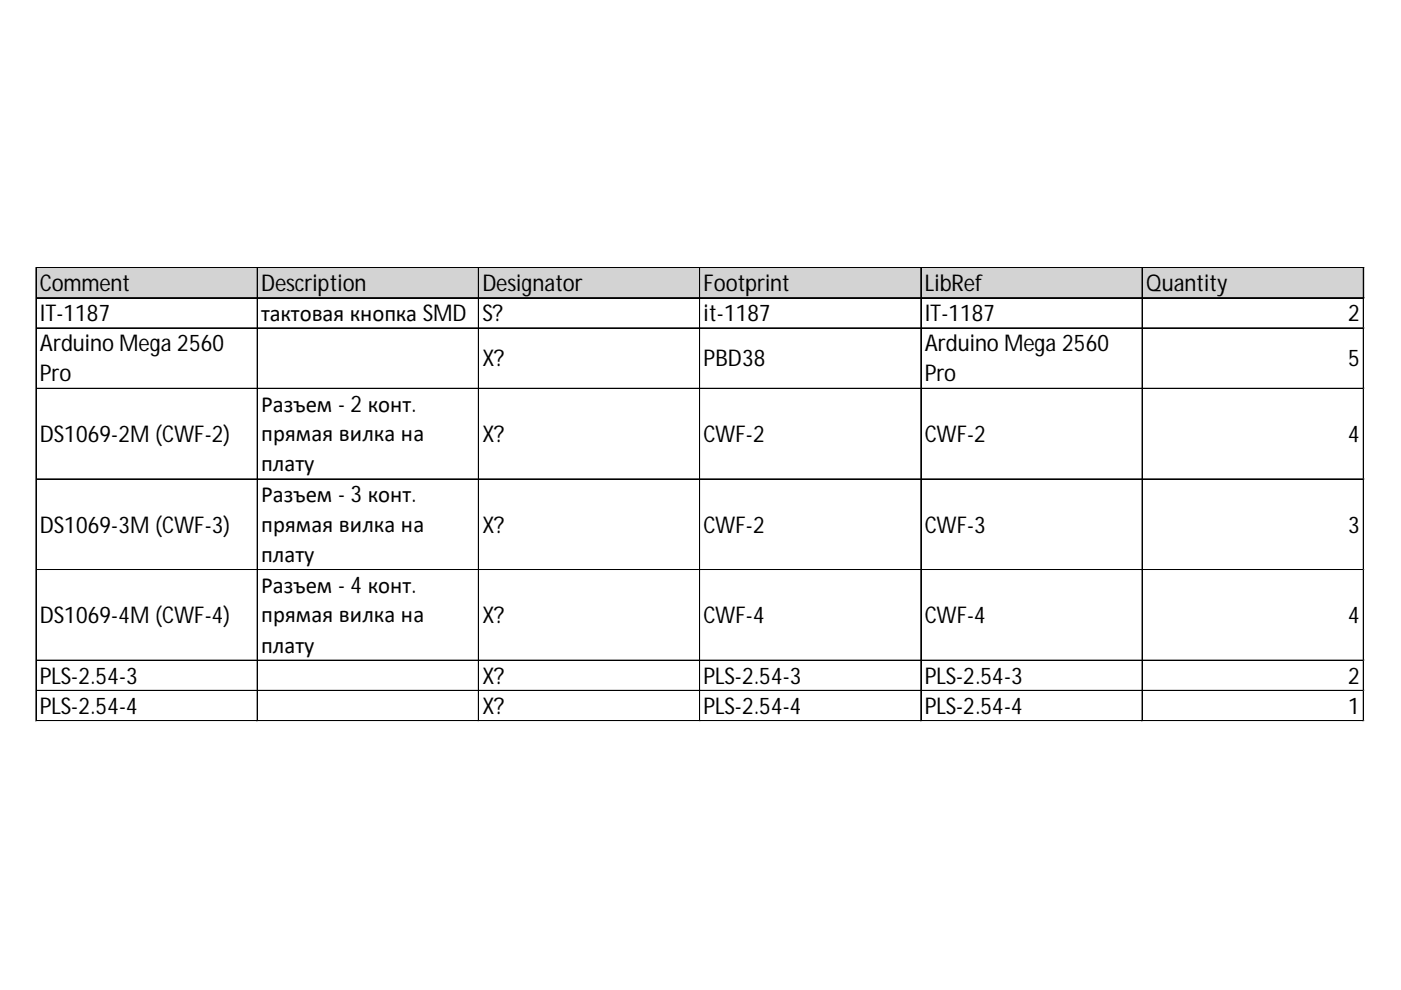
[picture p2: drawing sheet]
<svg xmlns="http://www.w3.org/2000/svg" width="297mm" height="210mm" viewBox="0 0 297 210" stroke-linecap="round" stroke-linejoin="round" font-family="sans-serif">
<defs><g id="words">
<g font-size="4.9">
<text x="8.5" y="61.7">Comment</text>
<text x="55.4" y="61.7">Description</text>
<text x="102.3" y="61.7">Designator</text>
<text x="149.2" y="61.7">Footprint</text>
<text x="196.1" y="61.7">LibRef</text>
<text x="243" y="61.7">Quantity</text>
<text x="8.5" y="68.1">IT-1187</text>
<text x="55.4" y="68.1">тактовая кнопка SMD</text>
<text x="102.3" y="68.1">S?</text>
<text x="149.2" y="68.1">it-1187</text>
<text x="196.1" y="68.1">IT-1187</text>
<text x="285.8" y="68.1">2</text>
<text x="8.5" y="74.5">Arduino Mega 2560</text>
<text x="102.3" y="77.7">X?</text>
<text x="149.2" y="77.7">PBD38</text>
<text x="196.1" y="74.5">Arduino Mega 2560</text>
<text x="285.8" y="77.7">5</text>
<text x="8.5" y="80.7">Pro</text>
<text x="196.1" y="80.7">Pro</text>
<text x="55.4" y="87.3">Разъем - 2 конт.</text>
<text x="8.5" y="93.7">DS1069-2M (CWF-2)</text>
<text x="55.4" y="93.5">прямая вилка на</text>
<text x="102.3" y="93.7">X?</text>
<text x="149.2" y="93.7">CWF-2</text>
<text x="196.1" y="93.7">CWF-2</text>
<text x="285.8" y="93.7">4</text>
<text x="55.4" y="100">плату</text>
<text x="55.4" y="106.5">Разъем - 3 конт.</text>
<text x="8.5" y="112.9">DS1069-3M (CWF-3)</text>
<text x="55.4" y="112.8">прямая вилка на</text>
<text x="102.3" y="112.9">X?</text>
<text x="149.2" y="112.9">CWF-2</text>
<text x="196.1" y="112.9">CWF-3</text>
<text x="285.8" y="112.9">3</text>
<text x="55.4" y="119.2">плату</text>
<text x="55.4" y="125.7">Разъем - 4 конт.</text>
<text x="55.4" y="132">прямая вилка на</text>
<text x="8.5" y="132.1">DS1069-4M (CWF-4)</text>
<text x="102.3" y="132.1">X?</text>
<text x="149.2" y="132.1">CWF-4</text>
<text x="196.1" y="132.1">CWF-4</text>
<text x="285.8" y="132.1">4</text>
<text x="55.4" y="138.4">плату</text>
<text x="8.5" y="145">PLS-2.54-3</text>
<text x="102.3" y="145">X?</text>
<text x="149.2" y="145">PLS-2.54-3</text>
<text x="196.1" y="145">PLS-2.54-3</text>
<text x="285.8" y="145">2</text>
<text x="8.5" y="151.4">PLS-2.54-4</text>
<text x="102.3" y="151.4">X?</text>
<text x="149.2" y="151.4">PLS-2.54-4</text>
<text x="196.1" y="151.4">PLS-2.54-4</text>
<text x="285.8" y="151.4">1</text>
</g>
</g></defs>
<path d="M7.7 56.8h281.6v6.5h-281.6z" fill="#d3d3d3"/>
<g fill="none" stroke="#000" stroke-width=".21">
<path d="M7.6 56.7v96.2M7.7 56.7v96.2M7.8 56.7h281.4M7.8 56.8h281.4M54.5 56.9v96M54.6 56.9v96M101.4 56.9v96M101.5 56.9v96M148.3 56.9v96M148.4 56.9v96M195.2 56.9v96M195.3 56.9v96"/>
<path d="M242.1 56.9v96M242.2 56.9v96M289 56.9v96M289.1 56.9v96M7.8 63.1h281.4M7.8 63.2h281.4M7.8 69.5h281.4M7.8 69.6h281.4M7.8 82.3h281.4M7.8 82.4h281.4M7.8 101.5h281.4M7.8 101.6h281.4"/>
<path d="M7.8 120.8h281.4M7.8 140h281.4M7.8 146.4h281.4M7.8 146.5h281.4M7.8 152.8h281.4M7.8 152.9h281.4"/>
</g>
<path d="M7.6 152.9v.1" fill="none" stroke="#d4d4d4" stroke-width=".21"/>
<path d="M7.6 152.9l.2 .1z" fill="#d4d4d4"/>
<path d="M54.5 152.9v.1" fill="none" stroke="#d4d4d4" stroke-width=".21"/>
<path d="M54.5 152.9l.2 .1z" fill="#d4d4d4"/>
<path d="M101.4 152.9v.1" fill="none" stroke="#d4d4d4" stroke-width=".21"/>
<path d="M101.4 152.9l.2 .1z" fill="#d4d4d4"/>
<path d="M148.3 152.9v.1" fill="none" stroke="#d4d4d4" stroke-width=".21"/>
<path d="M148.3 152.9l.2 .1z" fill="#d4d4d4"/>
<path d="M195.2 152.9v.1" fill="none" stroke="#d4d4d4" stroke-width=".21"/>
<path d="M195.2 152.9l.2 .1z" fill="#d4d4d4"/>
<path d="M242.1 152.9v.1" fill="none" stroke="#d4d4d4" stroke-width=".21"/>
<path d="M242.1 152.9l.2 .1z" fill="#d4d4d4"/>
<path d="M289 152.9v.1" fill="none" stroke="#d4d4d4" stroke-width=".21"/>
<path d="M289 152.9l.2 .1z" fill="#d4d4d4"/>
<path d="M289.2 69.5h.1" fill="none" stroke="#d4d4d4" stroke-width=".21"/>
<path d="M289.2 69.5l.1 .2z" fill="#d4d4d4"/>
<path d="M289.2 82.3h.1" fill="none" stroke="#d4d4d4" stroke-width=".21"/>
<path d="M289.2 82.3l.1 .2z" fill="#d4d4d4"/>
<path d="M289.2 101.5h.1" fill="none" stroke="#d4d4d4" stroke-width=".21"/>
<path d="M289.2 101.5l.1 .2z" fill="#d4d4d4"/>
<path d="M289.2 120.8h.1" fill="none" stroke="#d4d4d4" stroke-width=".21"/>
<path d="M289.2 120.8l.1 .1z" fill="#d4d4d4"/>
<path d="M289.2 140h.1" fill="none" stroke="#d4d4d4" stroke-width=".21"/>
<path d="M289.2 140l.1 .1z" fill="#d4d4d4"/>
<path d="M289.2 146.4h.1" fill="none" stroke="#d4d4d4" stroke-width=".21"/>
<path d="M289.2 146.4l.1 .1z" fill="#d4d4d4"/>
<path d="M289.2 152.8h.1" fill="none" stroke="#d4d4d4" stroke-width=".21"/>
<path d="M289.2 152.8l.1 .1z" fill="#d4d4d4"/>
<use href="#words"/>
</svg>
